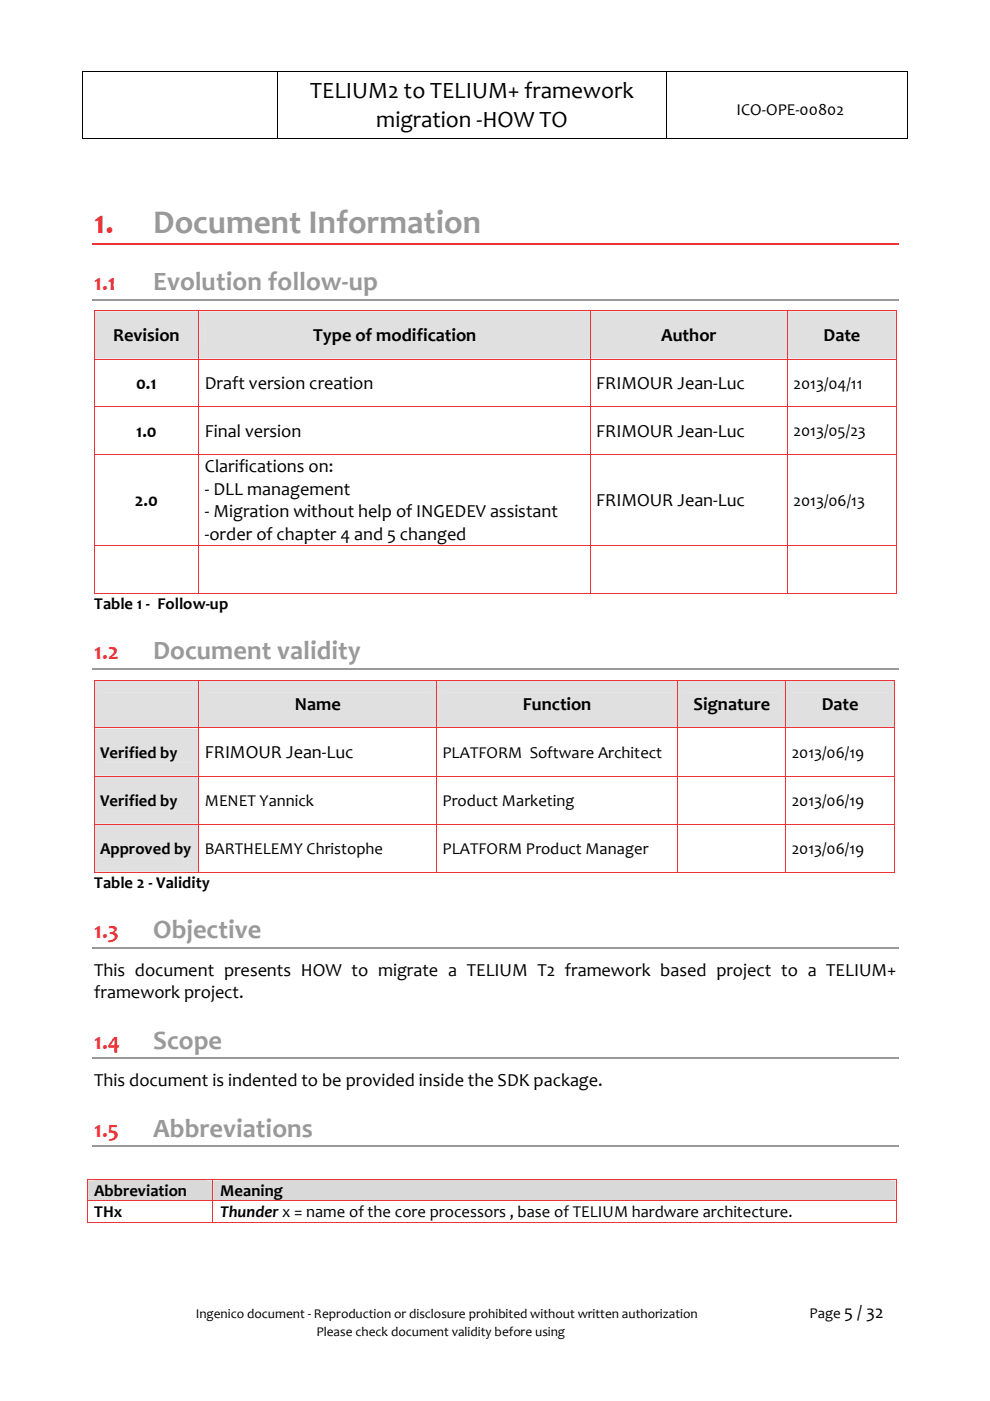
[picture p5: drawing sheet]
<svg xmlns="http://www.w3.org/2000/svg" width="210mm" height="297mm" viewBox="0 0 210 297" stroke-linecap="round" stroke-linejoin="round" font-family="sans-serif">
<defs><g id="words">
<text font-size="7.1" fill="#ee3338" x="20" y="49.3">1.</text>
<text font-size="7.1" fill="#999" x="32.5" y="49.3">Document Information</text>
<g font-size="5.6" fill="#999">
<text x="32.5" y="61.5">Evolution follow-up</text>
<text x="32.5" y="139.8">Document validity</text>
<text x="32.5" y="198.9">Objective</text>
<text x="32.5" y="222.3">Scope</text>
<text x="32.5" y="241">Abbreviations</text>
</g>
<g font-size="5">
<text x="65.8" y="20.9">TELIUM2 to TELIUM+ framework</text>
<text x="79.8" y="26.9">migration -HOW TO</text>
</g>
<g font-size="5" fill="#ee3338">
<text x="20" y="61.5">1.1</text>
<text x="20" y="139.8">1.2</text>
<text x="20" y="198.9">1.3</text>
<text x="20" y="222.3">1.4</text>
<text x="20" y="241">1.5</text>
</g>
<g font-size="3.9">
<text x="24" y="72.3">Revision</text>
<text x="66.4" y="72.3">Type of modification</text>
<text x="140.2" y="72.3">Author</text>
<text x="174.6" y="72.3">Date</text>
<text x="28.9" y="82.5">0.1</text>
<text x="43.4" y="82.5">Draft version creation</text>
<text x="126.4" y="82.5">FRIMOUR Jean-Luc</text>
<text x="28.9" y="92.6">1.0</text>
<text x="43.4" y="92.6">Final version</text>
<text x="126.4" y="92.6">FRIMOUR Jean-Luc</text>
<text x="43.4" y="100.2">Clarifications on:</text>
<text x="28.6" y="107.3">2.0</text>
<text x="43.4" y="104.9">- DLL management</text>
<text x="126.4" y="107.3">FRIMOUR Jean-Luc</text>
<text x="43.4" y="109.6">- Migration without help of INGEDEV assistant</text>
<text x="43.4" y="114.4">-order of chapter 4 and 5 changed</text>
<text x="62.5" y="150.5">Name</text>
<text x="110.8" y="150.5">Function</text>
<text x="147.1" y="150.5">Signature</text>
<text x="174.2" y="150.5">Date</text>
<text x="43.4" y="160.7">FRIMOUR Jean-Luc</text>
<text x="20" y="206.9">This document presents HOW to migrate a TELIUM T2 framework based project to a TELIUM+</text>
<text x="20" y="211.6">framework project.</text>
<text x="20" y="230.3">This document is indented to be provided inside the SDK package.</text>
<text x="179" y="279.4">5 / 32</text>
</g>
<g font-size="3.5">
<text x="156.2" y="24.4">ICO-OPE-00802</text>
<text x="168.2" y="82.4">2013/04/11</text>
<text x="168.2" y="92.5">2013/05/23</text>
<text x="168.2" y="107.2">2013/06/13</text>
<text x="20" y="129.2">Table 1 - Follow-up</text>
<text x="21.2" y="160.6">Verified by</text>
<text x="93.8" y="160.6">PLATFORM Software Architect</text>
<text x="167.9" y="160.6">2013/06/19</text>
<text x="21.2" y="170.8">Verified by</text>
<text x="43.4" y="170.8">MENET Yannick</text>
<text x="93.8" y="170.8">Product Marketing</text>
<text x="167.9" y="170.8">2013/06/19</text>
<text x="21.2" y="181">Approved by</text>
<text x="43.4" y="181">BARTHELEMY Christophe</text>
<text x="93.8" y="181">PLATFORM Product Manager</text>
<text x="167.9" y="181">2013/06/19</text>
<text x="20" y="188.3">Table 2 - Validity</text>
<text x="20" y="253.6">Abbreviation</text>
<text x="46.7" y="253.6">Meaning</text>
<text x="20" y="258.1">THx</text>
<text x="46.7" y="258.1">Thunder x = name of the core processors , base of TELIUM hardware architecture.</text>
</g>
<text font-size="3.2" x="171.7" y="279.4">Page</text>
<g font-size="2.8">
<text x="41.5" y="279.4">Ingenico document - Reproduction or disclosure prohibited without written authorization</text>
<text x="67.1" y="283.2">Please check document validity before using</text>
</g>
</g></defs>
<path d="M17.4 15h.2v.2h-.2zM58.7 15h.2v.2h-.2zM141.3 15h.1v.2h-.1zM192.4 15h.1v.2h-.1zM17.4 29.2h.2v.2h-.2zM58.7 29.2h.2v.2h-.2zM141.3 29.2h.1v.2h-.1zM192.4 29.2h.1v.2h-.1z" fill="#000"/>
<path d="M17.5 15.2v14M17.6 15.1h41.1M58.8 15.2v14M58.9 15.1h82.4M141.4 15.2v14M141.4 15.1h51M192.4 15.2v14M17.6 29.3h41.1M58.9 29.3h82.4M141.4 29.3h51" fill="none" stroke="#000" stroke-width=".21"/>
<path d="M19.5 51.7h171" fill="none" stroke="#ee3338" stroke-width=".34"/>
<path d="M19.5 63.5h171" fill="none" stroke="#999" stroke-width=".34"/>
<g fill="#e0e0e0">
<path d="M20.1 66h22v10h-22z"/>
<path d="M21.2 68.6h19.7v4.8h-19.7z"/>
<path d="M42.2 66h82.9v10h-82.9z"/>
<path d="M43.4 68.6h80.6v4.8h-80.6z"/>
<path d="M125.3 66h41.6v10h-41.6z"/>
<path d="M126.4 68.6h39.3v4.8h-39.3z"/>
<path d="M167 66h22.9v10h-22.9z"/>
<path d="M168.2 68.6h20.6v4.8h-20.6z"/>
</g>
<path d="M19.9 65.8h.2v.2h-.2z" fill="#ee3338"/>
<path d="M20.1 65.9h22" fill="none" stroke="#ee3338" stroke-width=".21"/>
<path d="M42.1 65.8h.1v.2h-.1z" fill="#ee3338"/>
<path d="M42.2 65.9h82.9" fill="none" stroke="#ee3338" stroke-width=".21"/>
<path d="M125.1 65.8h.2v.2h-.2z" fill="#ee3338"/>
<path d="M125.3 65.9h41.6" fill="none" stroke="#ee3338" stroke-width=".21"/>
<path d="M166.9 65.8h.1v.2h-.1z" fill="#ee3338"/>
<path d="M167 65.9h22.9" fill="none" stroke="#ee3338" stroke-width=".21"/>
<path d="M189.9 65.8h.2v.2h-.2z" fill="#ee3338"/>
<path d="M20 66v10M42.2 66v10M125.2 66v10M167 66v10M190 66v10" fill="none" stroke="#ee3338" stroke-width=".21"/>
<g fill="#fff">
<path d="M20.1 76.2h22v10h-22z"/>
<path d="M21.2 78.8h19.7v4.8h-19.7z"/>
</g>
<path d="M19.9 76h.2v.2h-.2z" fill="#ee3338"/>
<path d="M20.1 76.1h22" fill="none" stroke="#ee3338" stroke-width=".21"/>
<path d="M42.1 76h.1v.2h-.1z" fill="#ee3338"/>
<path d="M42.2 76.1h82.9" fill="none" stroke="#ee3338" stroke-width=".21"/>
<path d="M125.1 76h.2v.2h-.2z" fill="#ee3338"/>
<path d="M125.3 76.1h41.6" fill="none" stroke="#ee3338" stroke-width=".21"/>
<path d="M166.9 76h.1v.2h-.1z" fill="#ee3338"/>
<path d="M167 76.1h22.9" fill="none" stroke="#ee3338" stroke-width=".21"/>
<path d="M189.9 76h.2v.2h-.2z" fill="#ee3338"/>
<path d="M20 76.2v10M42.2 76.2v10M125.2 76.2v10M167 76.2v10M190 76.2v10" fill="none" stroke="#ee3338" stroke-width=".21"/>
<g fill="#fff">
<path d="M20.1 86.4h22v10h-22z"/>
<path d="M21.2 89h19.7v4.7h-19.7z"/>
</g>
<path d="M19.9 86.2h.2v.2h-.2z" fill="#ee3338"/>
<path d="M20.1 86.3h22" fill="none" stroke="#ee3338" stroke-width=".21"/>
<path d="M42.1 86.2h.1v.2h-.1z" fill="#ee3338"/>
<path d="M42.2 86.3h82.9" fill="none" stroke="#ee3338" stroke-width=".21"/>
<path d="M125.1 86.2h.2v.2h-.2z" fill="#ee3338"/>
<path d="M125.3 86.3h41.6" fill="none" stroke="#ee3338" stroke-width=".21"/>
<path d="M166.9 86.2h.1v.2h-.1z" fill="#ee3338"/>
<path d="M167 86.3h22.9" fill="none" stroke="#ee3338" stroke-width=".21"/>
<path d="M189.9 86.2h.2v.2h-.2z" fill="#ee3338"/>
<path d="M20 86.4v10M42.2 86.4v10M125.2 86.4v10M167 86.4v10M190 86.4v10" fill="none" stroke="#ee3338" stroke-width=".21"/>
<g fill="#fff">
<path d="M20.1 96.6h22v18.9h-22z"/>
<path d="M21.2 103.6h19.7v4.8h-19.7z"/>
</g>
<path d="M19.9 96.4h.2v.1h-.2z" fill="#ee3338"/>
<path d="M20.1 96.4h22" fill="none" stroke="#ee3338" stroke-width=".21"/>
<path d="M42.1 96.4h.1v.1h-.1z" fill="#ee3338"/>
<path d="M42.2 96.4h82.9" fill="none" stroke="#ee3338" stroke-width=".21"/>
<path d="M125.1 96.4h.2v.1h-.2z" fill="#ee3338"/>
<path d="M125.3 96.4h41.6" fill="none" stroke="#ee3338" stroke-width=".21"/>
<path d="M166.9 96.4h.1v.1h-.1z" fill="#ee3338"/>
<path d="M167 96.4h22.9" fill="none" stroke="#ee3338" stroke-width=".21"/>
<path d="M189.9 96.4h.2v.1h-.2z" fill="#ee3338"/>
<path d="M20 96.5v19M42.2 96.5v19M125.2 96.5v19M167 96.5v19M190 96.5v19" fill="none" stroke="#ee3338" stroke-width=".21"/>
<g fill="#fff">
<path d="M20.1 115.7h22v10h-22z"/>
<path d="M21.2 118.5h19.7v4.3h-19.7z"/>
</g>
<path d="M19.9 115.5h.2v.2h-.2z" fill="#ee3338"/>
<path d="M20.1 115.6h22" fill="none" stroke="#ee3338" stroke-width=".21"/>
<path d="M42.1 115.5h.1v.2h-.1z" fill="#ee3338"/>
<path d="M42.2 115.6h82.9" fill="none" stroke="#ee3338" stroke-width=".21"/>
<path d="M125.1 115.5h.2v.2h-.2z" fill="#ee3338"/>
<path d="M125.3 115.6h41.6" fill="none" stroke="#ee3338" stroke-width=".21"/>
<path d="M166.9 115.5h.1v.2h-.1z" fill="#ee3338"/>
<path d="M167 115.6h22.9" fill="none" stroke="#ee3338" stroke-width=".21"/>
<path d="M189.9 115.5h.2v.2h-.2z" fill="#ee3338"/>
<path d="M20 115.7v10" fill="none" stroke="#ee3338" stroke-width=".21"/>
<path d="M19.9 125.7h.2v.2h-.2z" fill="#ee3338"/>
<path d="M42.2 115.7v10M20.1 125.8h22" fill="none" stroke="#ee3338" stroke-width=".21"/>
<path d="M42.1 125.7h.1v.2h-.1z" fill="#ee3338"/>
<path d="M125.2 115.7v10M42.2 125.8h82.9" fill="none" stroke="#ee3338" stroke-width=".21"/>
<path d="M125.1 125.7h.2v.2h-.2z" fill="#ee3338"/>
<path d="M167 115.7v10M125.3 125.8h41.6" fill="none" stroke="#ee3338" stroke-width=".21"/>
<path d="M166.9 125.7h.1v.2h-.1z" fill="#ee3338"/>
<path d="M190 115.7v10M167 125.8h22.9" fill="none" stroke="#ee3338" stroke-width=".21"/>
<path d="M189.9 125.7h.2v.2h-.2z" fill="#ee3338"/>
<path d="M19.5 141.8h171" fill="none" stroke="#999" stroke-width=".34"/>
<g fill="#e0e0e0">
<path d="M20 144.3h22.1v10h-22.1z"/>
<path d="M21.2 146.9h19.7v4.7h-19.7z"/>
<path d="M42.2 144.3h50.3v10h-50.3z"/>
<path d="M43.4 146.9h48v4.7h-48z"/>
<path d="M92.7 144.3h50.9v10h-50.9z"/>
<path d="M93.8 146.9h48.7v4.7h-48.7z"/>
<path d="M143.8 144.3h22.7v10h-22.7z"/>
<path d="M144.9 146.9h20.5v4.7h-20.5z"/>
<path d="M166.7 144.3h22.9v10h-22.9z"/>
<path d="M167.9 146.9h20.6v4.7h-20.6z"/>
</g>
<path d="M19.9 144.1h.1v.2h-.1z" fill="#ee3338"/>
<path d="M20 144.2h22.1" fill="none" stroke="#ee3338" stroke-width=".21"/>
<path d="M42.1 144.1h.1v.2h-.1z" fill="#ee3338"/>
<path d="M42.2 144.2h50.3" fill="none" stroke="#ee3338" stroke-width=".21"/>
<path d="M92.5 144.1h.2v.2h-.2z" fill="#ee3338"/>
<path d="M92.7 144.2h50.9" fill="none" stroke="#ee3338" stroke-width=".21"/>
<path d="M143.6 144.1h.2v.2h-.2z" fill="#ee3338"/>
<path d="M143.8 144.2h22.7" fill="none" stroke="#ee3338" stroke-width=".21"/>
<path d="M166.5 144.1h.2v.2h-.2z" fill="#ee3338"/>
<path d="M166.7 144.2h22.9" fill="none" stroke="#ee3338" stroke-width=".21"/>
<path d="M189.6 144.1h.1v.2h-.1z" fill="#ee3338"/>
<path d="M19.9 144.3v10M42.2 144.3v10M92.6 144.3v10M143.7 144.3v10M166.6 144.3v10M189.7 144.3v10" fill="none" stroke="#ee3338" stroke-width=".21"/>
<g fill="#e0e0e0">
<path d="M20 154.5h22.1v10h-22.1z"/>
<path d="M21.2 157.3h19.7v4.3h-19.7z"/>
</g>
<path d="M19.9 154.3h.1v.1h-.1z" fill="#ee3338"/>
<path d="M20 154.3h22.1" fill="none" stroke="#ee3338" stroke-width=".21"/>
<path d="M42.1 154.3h.1v.1h-.1z" fill="#ee3338"/>
<path d="M42.2 154.3h50.3" fill="none" stroke="#ee3338" stroke-width=".21"/>
<path d="M92.5 154.3h.2v.1h-.2z" fill="#ee3338"/>
<path d="M92.7 154.3h50.9" fill="none" stroke="#ee3338" stroke-width=".21"/>
<path d="M143.6 154.3h.2v.1h-.2z" fill="#ee3338"/>
<path d="M143.8 154.3h22.7" fill="none" stroke="#ee3338" stroke-width=".21"/>
<path d="M166.5 154.3h.2v.1h-.2z" fill="#ee3338"/>
<path d="M166.7 154.3h22.9" fill="none" stroke="#ee3338" stroke-width=".21"/>
<path d="M189.6 154.3h.1v.1h-.1z" fill="#ee3338"/>
<path d="M19.9 154.4v10.1M42.2 154.4v10.1M92.6 154.4v10.1M143.7 154.4v10.1M166.6 154.4v10.1M189.7 154.4v10.1" fill="none" stroke="#ee3338" stroke-width=".21"/>
<g fill="#e0e0e0">
<path d="M20 164.6h22.1v10h-22.1z"/>
<path d="M21.2 167.5h19.7v4.2h-19.7z"/>
</g>
<path d="M19.9 164.5h.1v.1h-.1z" fill="#ee3338"/>
<path d="M20 164.5h22.1" fill="none" stroke="#ee3338" stroke-width=".21"/>
<path d="M42.1 164.5h.1v.1h-.1z" fill="#ee3338"/>
<path d="M42.2 164.5h50.3" fill="none" stroke="#ee3338" stroke-width=".21"/>
<path d="M92.5 164.5h.2v.1h-.2z" fill="#ee3338"/>
<path d="M92.7 164.5h50.9" fill="none" stroke="#ee3338" stroke-width=".21"/>
<path d="M143.6 164.5h.2v.1h-.2z" fill="#ee3338"/>
<path d="M143.8 164.5h22.7" fill="none" stroke="#ee3338" stroke-width=".21"/>
<path d="M166.5 164.5h.2v.1h-.2z" fill="#ee3338"/>
<path d="M166.7 164.5h22.9" fill="none" stroke="#ee3338" stroke-width=".21"/>
<path d="M189.6 164.5h.1v.1h-.1z" fill="#ee3338"/>
<path d="M19.9 164.6v10M42.2 164.6v10M92.6 164.6v10M143.7 164.6v10M166.6 164.6v10M189.7 164.6v10" fill="none" stroke="#ee3338" stroke-width=".21"/>
<g fill="#e0e0e0">
<path d="M20 174.8h22.1v10h-22.1z"/>
<path d="M21.2 177.6h19.7v4.3h-19.7z"/>
</g>
<path d="M19.9 174.6h.1v.2h-.1z" fill="#ee3338"/>
<path d="M20 174.7h22.1" fill="none" stroke="#ee3338" stroke-width=".21"/>
<path d="M42.1 174.6h.1v.2h-.1z" fill="#ee3338"/>
<path d="M42.2 174.7h50.3" fill="none" stroke="#ee3338" stroke-width=".21"/>
<path d="M92.5 174.6h.2v.2h-.2z" fill="#ee3338"/>
<path d="M92.7 174.7h50.9" fill="none" stroke="#ee3338" stroke-width=".21"/>
<path d="M143.6 174.6h.2v.2h-.2z" fill="#ee3338"/>
<path d="M143.8 174.7h22.7" fill="none" stroke="#ee3338" stroke-width=".21"/>
<path d="M166.5 174.6h.2v.2h-.2z" fill="#ee3338"/>
<path d="M166.7 174.7h22.9" fill="none" stroke="#ee3338" stroke-width=".21"/>
<path d="M189.6 174.6h.1v.2h-.1z" fill="#ee3338"/>
<path d="M19.9 174.8v10" fill="none" stroke="#ee3338" stroke-width=".21"/>
<path d="M19.9 184.8h.1v.2h-.1z" fill="#ee3338"/>
<path d="M42.2 174.8v10M20 184.9h22.1" fill="none" stroke="#ee3338" stroke-width=".21"/>
<path d="M42.1 184.8h.1v.2h-.1z" fill="#ee3338"/>
<path d="M92.6 174.8v10M42.2 184.9h50.3" fill="none" stroke="#ee3338" stroke-width=".21"/>
<path d="M92.5 184.8h.2v.2h-.2z" fill="#ee3338"/>
<path d="M143.7 174.8v10M92.7 184.9h50.9" fill="none" stroke="#ee3338" stroke-width=".21"/>
<path d="M143.6 184.8h.2v.2h-.2z" fill="#ee3338"/>
<path d="M166.6 174.8v10M143.8 184.9h22.7" fill="none" stroke="#ee3338" stroke-width=".21"/>
<path d="M166.5 184.8h.2v.2h-.2z" fill="#ee3338"/>
<path d="M189.7 174.8v10M166.7 184.9h22.9" fill="none" stroke="#ee3338" stroke-width=".21"/>
<path d="M189.6 184.8h.1v.2h-.1z" fill="#ee3338"/>
<path d="M19.5 201h171M19.5 224.4h171M19.5 243h171" fill="none" stroke="#999" stroke-width=".34"/>
<g fill="#d9d9d9">
<path d="M18.6 250.3h26.4v4.3h-26.4z"/>
<path d="M20 250.2h23.6v4.4h-23.6z"/>
<path d="M45.2 250.3h144.7v4.3h-144.7z"/>
<path d="M46.7 250.2h141.9v4.4h-141.9z"/>
</g>
<path d="M18.4 250.1h.2v.1h-.2z" fill="#ee3338"/>
<path d="M18.6 250.1h26.4" fill="none" stroke="#ee3338" stroke-width=".21"/>
<path d="M45 250.1h.2v.1h-.2z" fill="#ee3338"/>
<path d="M45.2 250.1h144.7" fill="none" stroke="#ee3338" stroke-width=".21"/>
<path d="M189.9 250.1h.2v.1h-.2z" fill="#ee3338"/>
<path d="M18.5 250.2v4.4M45.1 250.2v4.4M190 250.2v4.4" fill="none" stroke="#ee3338" stroke-width=".21"/>
<path d="M18.4 254.6h.2v.1h-.2z" fill="#ee3338"/>
<path d="M18.6 254.6h26.4" fill="none" stroke="#ee3338" stroke-width=".21"/>
<path d="M45 254.6h.2v.1h-.2z" fill="#ee3338"/>
<path d="M45.2 254.6h144.7" fill="none" stroke="#ee3338" stroke-width=".21"/>
<path d="M189.9 254.6h.2v.1h-.2z" fill="#ee3338"/>
<path d="M18.5 254.7v4.3" fill="none" stroke="#ee3338" stroke-width=".21"/>
<path d="M18.4 259h.2v.2h-.2z" fill="#ee3338"/>
<path d="M18.6 259.1h26.4M45.1 254.7v4.3" fill="none" stroke="#ee3338" stroke-width=".21"/>
<path d="M45 259h.2v.2h-.2z" fill="#ee3338"/>
<path d="M45.2 259.1h144.7M190 254.7v4.3" fill="none" stroke="#ee3338" stroke-width=".21"/>
<path d="M189.9 259h.2v.2h-.2z" fill="#ee3338"/>
<use href="#words"/>
</svg>
